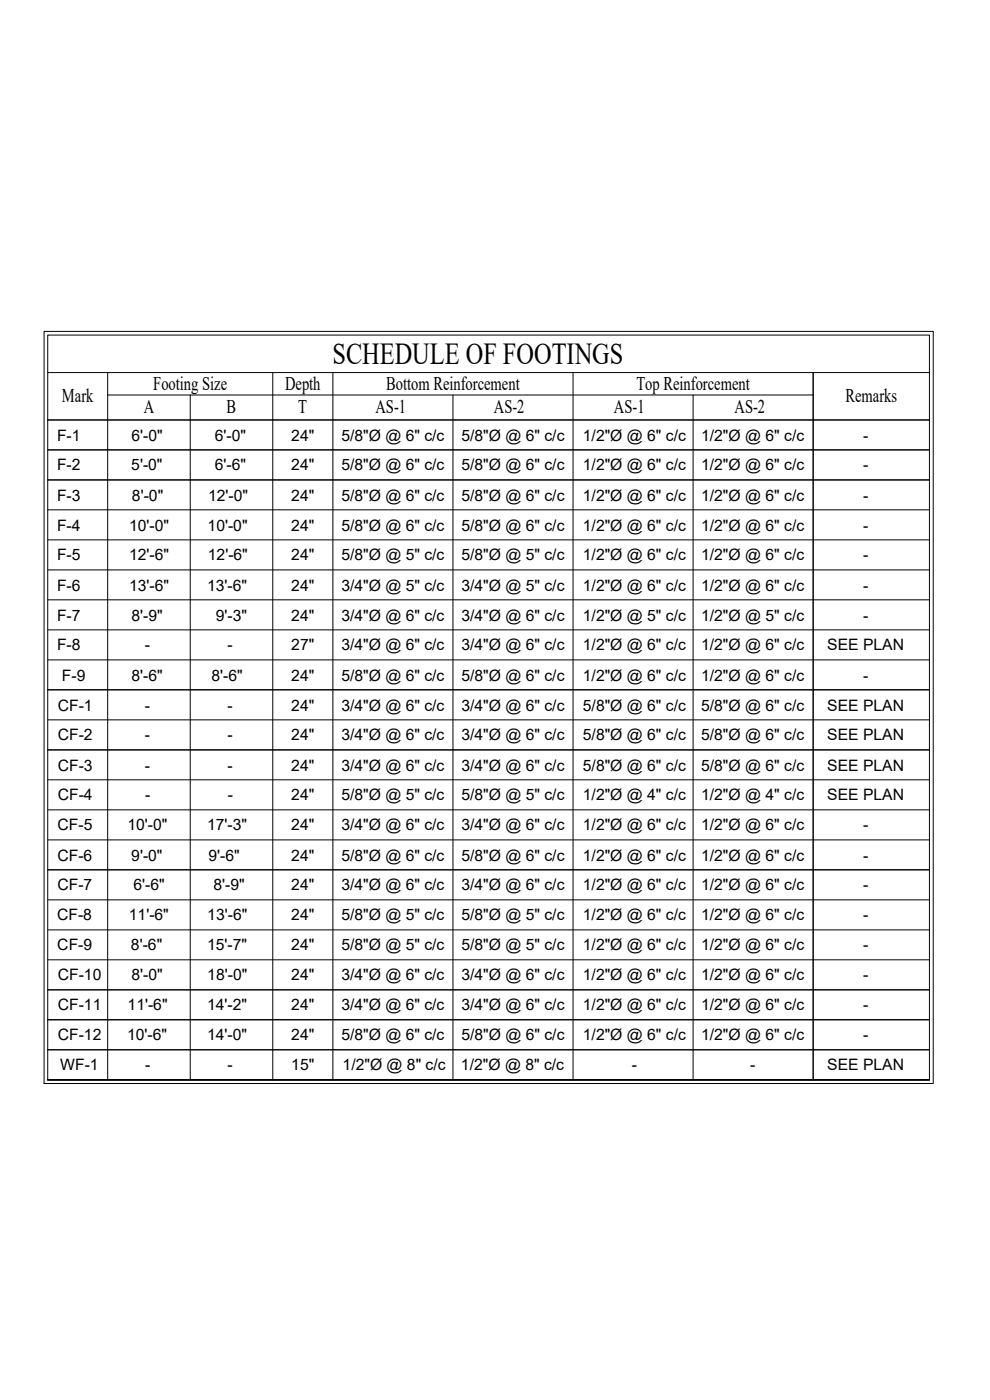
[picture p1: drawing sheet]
<svg xmlns="http://www.w3.org/2000/svg" width="297mm" height="420mm" viewBox="0 0 297 420" stroke-linecap="round" stroke-linejoin="round" font-family="sans-serif">
<defs><g id="words">
<text font-size="9.1" x="99.8" y="109.3">SCHEDULE OF FOOTINGS</text>
<g font-size="5.8">
<text x="46" y="117.2">Footing Size</text>
<text x="85.5" y="117.2">Depth</text>
<text x="115.8" y="117.2">Bottom Reinforcement</text>
<text x="190.9" y="117.2">Top Reinforcement</text>
<text x="18.6" y="120.5">Mark</text>
<text x="43.2" y="123.9">A</text>
<text x="68" y="123.9">B</text>
<text x="89.5" y="123.9">T</text>
<text x="112.7" y="123.9">AS-1</text>
<text x="148.2" y="123.9">AS-2</text>
<text x="184.2" y="123.9">AS-1</text>
<text x="220.4" y="123.9">AS-2</text>
<text x="253.7" y="120.5">Remarks</text>
</g>
<g font-size="4.7">
<text x="17.1" y="132.2">F-1</text>
<text x="39.5" y="132.2">6'-0&quot;</text>
<text x="64.4" y="132.2">6'-0&quot;</text>
<text x="87.4" y="132.2">24&quot;</text>
<text x="102.4" y="132.2">5/8&quot;Ø @ 6&quot; c/c</text>
<text x="138.4" y="132.2">5/8&quot;Ø @ 6&quot; c/c</text>
<text x="174.9" y="132.2">1/2&quot;Ø @ 6&quot; c/c</text>
<text x="210.4" y="132.2">1/2&quot;Ø @ 6&quot; c/c</text>
<text x="259" y="132.2">-</text>
<text x="17.1" y="141.2">F-2</text>
<text x="39.4" y="141.2">5'-0&quot;</text>
<text x="64.4" y="141.2">6'-6&quot;</text>
<text x="87.4" y="141.2">24&quot;</text>
<text x="102.4" y="141.2">5/8&quot;Ø @ 6&quot; c/c</text>
<text x="138.4" y="141.2">5/8&quot;Ø @ 6&quot; c/c</text>
<text x="174.9" y="141.2">1/2&quot;Ø @ 6&quot; c/c</text>
<text x="210.4" y="141.2">1/2&quot;Ø @ 6&quot; c/c</text>
<text x="259" y="141.2">-</text>
<text x="17.1" y="150.2">F-3</text>
<text x="39.6" y="150.2">8'-0&quot;</text>
<text x="62.4" y="150.2">12'-0&quot;</text>
<text x="87.4" y="150.2">24&quot;</text>
<text x="102.4" y="150.2">5/8&quot;Ø @ 6&quot; c/c</text>
<text x="138.4" y="150.2">5/8&quot;Ø @ 6&quot; c/c</text>
<text x="174.9" y="150.2">1/2&quot;Ø @ 6&quot; c/c</text>
<text x="210.4" y="150.2">1/2&quot;Ø @ 6&quot; c/c</text>
<text x="259" y="150.2">-</text>
<text x="17.1" y="159.2">F-4</text>
<text x="38.7" y="159.2">10'-0&quot;</text>
<text x="62.3" y="159.2">10'-0&quot;</text>
<text x="87.4" y="159.2">24&quot;</text>
<text x="102.4" y="159.2">5/8&quot;Ø @ 6&quot; c/c</text>
<text x="138.4" y="159.2">5/8&quot;Ø @ 6&quot; c/c</text>
<text x="174.9" y="159.2">1/2&quot;Ø @ 6&quot; c/c</text>
<text x="210.4" y="159.2">1/2&quot;Ø @ 6&quot; c/c</text>
<text x="259" y="159.2">-</text>
<text x="17.1" y="168.2">F-5</text>
<text x="38.7" y="168.2">12'-6&quot;</text>
<text x="62.4" y="168.2">12'-6&quot;</text>
<text x="87.4" y="168.2">24&quot;</text>
<text x="102.4" y="168.2">5/8&quot;Ø @ 5&quot; c/c</text>
<text x="138.4" y="168.2">5/8&quot;Ø @ 5&quot; c/c</text>
<text x="174.9" y="168.2">1/2&quot;Ø @ 6&quot; c/c</text>
<text x="210.4" y="168.2">1/2&quot;Ø @ 6&quot; c/c</text>
<text x="259" y="168.2">-</text>
<text x="17.1" y="177.2">F-6</text>
<text x="38.7" y="177.2">13'-6&quot;</text>
<text x="62.2" y="177.2">13'-6&quot;</text>
<text x="87.4" y="177.2">24&quot;</text>
<text x="102.4" y="177.2">3/4&quot;Ø @ 5&quot; c/c</text>
<text x="138.4" y="177.2">3/4&quot;Ø @ 5&quot; c/c</text>
<text x="174.9" y="177.2">1/2&quot;Ø @ 6&quot; c/c</text>
<text x="210.4" y="177.2">1/2&quot;Ø @ 6&quot; c/c</text>
<text x="259" y="177.2">-</text>
<text x="17.1" y="186.2">F-7</text>
<text x="39.5" y="186.2">8'-9&quot;</text>
<text x="64.8" y="186.2">9'-3&quot;</text>
<text x="87.4" y="186.2">24&quot;</text>
<text x="102.4" y="186.2">3/4&quot;Ø @ 6&quot; c/c</text>
<text x="138.4" y="186.2">3/4&quot;Ø @ 6&quot; c/c</text>
<text x="174.9" y="186.2">1/2&quot;Ø @ 5&quot; c/c</text>
<text x="210.4" y="186.2">1/2&quot;Ø @ 5&quot; c/c</text>
<text x="259" y="186.2">-</text>
<text x="17.1" y="195.2">F-8</text>
<text x="43.5" y="195.2">-</text>
<text x="68.3" y="195.2">-</text>
<text x="87.4" y="195.2">27&quot;</text>
<text x="102.4" y="195.2">3/4&quot;Ø @ 6&quot; c/c</text>
<text x="138.4" y="195.2">3/4&quot;Ø @ 6&quot; c/c</text>
<text x="174.9" y="195.2">1/2&quot;Ø @ 6&quot; c/c</text>
<text x="210.4" y="195.2">1/2&quot;Ø @ 6&quot; c/c</text>
<text x="248.2" y="195.2">SEE PLAN</text>
<text x="18.6" y="204.2">F-9</text>
<text x="39.5" y="204.2">8'-6&quot;</text>
<text x="63.4" y="204.2">8'-6&quot;</text>
<text x="87.4" y="204.2">24&quot;</text>
<text x="102.4" y="204.2">5/8&quot;Ø @ 6&quot; c/c</text>
<text x="138.4" y="204.2">5/8&quot;Ø @ 6&quot; c/c</text>
<text x="174.9" y="204.2">1/2&quot;Ø @ 6&quot; c/c</text>
<text x="210.4" y="204.2">1/2&quot;Ø @ 6&quot; c/c</text>
<text x="259" y="204.2">-</text>
<text x="17.3" y="213.2">CF-1</text>
<text x="43.5" y="213.2">-</text>
<text x="68.3" y="213.2">-</text>
<text x="87.4" y="213.2">24&quot;</text>
<text x="102.4" y="213.2">3/4&quot;Ø @ 6&quot; c/c</text>
<text x="138.4" y="213.2">3/4&quot;Ø @ 6&quot; c/c</text>
<text x="174.9" y="213.2">5/8&quot;Ø @ 6&quot; c/c</text>
<text x="210.4" y="213.2">5/8&quot;Ø @ 6&quot; c/c</text>
<text x="248.2" y="213.2">SEE PLAN</text>
<text x="17.3" y="222.2">CF-2</text>
<text x="43.5" y="222.2">-</text>
<text x="68.3" y="222.2">-</text>
<text x="87.4" y="222.2">24&quot;</text>
<text x="102.4" y="222.2">3/4&quot;Ø @ 6&quot; c/c</text>
<text x="138.4" y="222.2">3/4&quot;Ø @ 6&quot; c/c</text>
<text x="174.9" y="222.2">5/8&quot;Ø @ 6&quot; c/c</text>
<text x="210.4" y="222.2">5/8&quot;Ø @ 6&quot; c/c</text>
<text x="248.2" y="222.2">SEE PLAN</text>
<text x="17.3" y="231.2">CF-3</text>
<text x="43.5" y="231.2">-</text>
<text x="68.3" y="231.2">-</text>
<text x="87.4" y="231.2">24&quot;</text>
<text x="102.4" y="231.2">3/4&quot;Ø @ 6&quot; c/c</text>
<text x="138.4" y="231.2">3/4&quot;Ø @ 6&quot; c/c</text>
<text x="174.9" y="231.2">5/8&quot;Ø @ 6&quot; c/c</text>
<text x="210.4" y="231.2">5/8&quot;Ø @ 6&quot; c/c</text>
<text x="248.2" y="231.2">SEE PLAN</text>
<text x="17.3" y="240.2">CF-4</text>
<text x="43.6" y="240.2">-</text>
<text x="68.3" y="240.2">-</text>
<text x="87.4" y="240.2">24&quot;</text>
<text x="102.4" y="240.2">5/8&quot;Ø @ 5&quot; c/c</text>
<text x="138.4" y="240.2">5/8&quot;Ø @ 5&quot; c/c</text>
<text x="174.9" y="240.2">1/2&quot;Ø @ 4&quot; c/c</text>
<text x="210.4" y="240.2">1/2&quot;Ø @ 4&quot; c/c</text>
<text x="248.2" y="240.2">SEE PLAN</text>
<text x="17.3" y="249.2">CF-5</text>
<text x="38.2" y="249.2">10'-0&quot;</text>
<text x="62.2" y="249.2">17'-3&quot;</text>
<text x="87.4" y="249.2">24&quot;</text>
<text x="102.4" y="249.2">3/4&quot;Ø @ 6&quot; c/c</text>
<text x="138.4" y="249.2">3/4&quot;Ø @ 6&quot; c/c</text>
<text x="174.9" y="249.2">1/2&quot;Ø @ 6&quot; c/c</text>
<text x="210.4" y="249.2">1/2&quot;Ø @ 6&quot; c/c</text>
<text x="259" y="249.2">-</text>
<text x="17.2" y="258.2">CF-6</text>
<text x="39.4" y="258.2">9'-0&quot;</text>
<text x="62.6" y="258.2">9'-6&quot;</text>
<text x="87.4" y="258.2">24&quot;</text>
<text x="102.4" y="258.2">5/8&quot;Ø @ 6&quot; c/c</text>
<text x="138.4" y="258.2">5/8&quot;Ø @ 6&quot; c/c</text>
<text x="174.9" y="258.2">1/2&quot;Ø @ 6&quot; c/c</text>
<text x="210.4" y="258.2">1/2&quot;Ø @ 6&quot; c/c</text>
<text x="259" y="258.2">-</text>
<text x="17.2" y="267.2">CF-7</text>
<text x="40" y="267.2">6'-6&quot;</text>
<text x="64.1" y="267.2">8'-9&quot;</text>
<text x="87.4" y="267.2">24&quot;</text>
<text x="102.4" y="267.2">3/4&quot;Ø @ 6&quot; c/c</text>
<text x="138.4" y="267.2">3/4&quot;Ø @ 6&quot; c/c</text>
<text x="174.9" y="267.2">1/2&quot;Ø @ 6&quot; c/c</text>
<text x="210.4" y="267.2">1/2&quot;Ø @ 6&quot; c/c</text>
<text x="259" y="267.2">-</text>
<text x="17.1" y="276.2">CF-8</text>
<text x="38.7" y="276.2">11'-6&quot;</text>
<text x="62.2" y="276.2">13'-6&quot;</text>
<text x="87.4" y="276.2">24&quot;</text>
<text x="102.4" y="276.2">5/8&quot;Ø @ 5&quot; c/c</text>
<text x="138.4" y="276.2">5/8&quot;Ø @ 5&quot; c/c</text>
<text x="174.9" y="276.2">1/2&quot;Ø @ 6&quot; c/c</text>
<text x="210.4" y="276.2">1/2&quot;Ø @ 6&quot; c/c</text>
<text x="259" y="276.2">-</text>
<text x="17.2" y="285.3">CF-9</text>
<text x="39.3" y="285.3">8'-6&quot;</text>
<text x="62.2" y="285.3">15'-7&quot;</text>
<text x="87.4" y="285.3">24&quot;</text>
<text x="102.4" y="285.3">5/8&quot;Ø @ 5&quot; c/c</text>
<text x="138.4" y="285.3">5/8&quot;Ø @ 5&quot; c/c</text>
<text x="174.9" y="285.3">1/2&quot;Ø @ 6&quot; c/c</text>
<text x="210.4" y="285.3">1/2&quot;Ø @ 6&quot; c/c</text>
<text x="259" y="285.3">-</text>
<text x="17.3" y="294.2">CF-10</text>
<text x="39.4" y="294.2">8'-0&quot;</text>
<text x="62.2" y="294.2">18'-0&quot;</text>
<text x="87.4" y="294.2">24&quot;</text>
<text x="102.4" y="294.2">3/4&quot;Ø @ 6&quot; c/c</text>
<text x="138.4" y="294.2">3/4&quot;Ø @ 6&quot; c/c</text>
<text x="174.9" y="294.2">1/2&quot;Ø @ 6&quot; c/c</text>
<text x="210.4" y="294.2">1/2&quot;Ø @ 6&quot; c/c</text>
<text x="259" y="294.2">-</text>
<text x="17.3" y="303.2">CF-11</text>
<text x="38.3" y="303.2">11'-6&quot;</text>
<text x="62.2" y="303.2">14'-2&quot;</text>
<text x="87.4" y="303.2">24&quot;</text>
<text x="102.4" y="303.2">3/4&quot;Ø @ 6&quot; c/c</text>
<text x="138.4" y="303.2">3/4&quot;Ø @ 6&quot; c/c</text>
<text x="174.9" y="303.2">1/2&quot;Ø @ 6&quot; c/c</text>
<text x="210.4" y="303.2">1/2&quot;Ø @ 6&quot; c/c</text>
<text x="259" y="303.2">-</text>
<text x="17.3" y="312.3">CF-12</text>
<text x="38.2" y="312.3">10'-6&quot;</text>
<text x="62.1" y="312.3">14'-0&quot;</text>
<text x="87.4" y="312.3">24&quot;</text>
<text x="102.4" y="312.3">5/8&quot;Ø @ 6&quot; c/c</text>
<text x="138.4" y="312.3">5/8&quot;Ø @ 6&quot; c/c</text>
<text x="174.9" y="312.3">1/2&quot;Ø @ 6&quot; c/c</text>
<text x="210.4" y="312.3">1/2&quot;Ø @ 6&quot; c/c</text>
<text x="259" y="312.3">-</text>
<text x="18.1" y="321.2">WF-1</text>
<text x="43.5" y="321.2">-</text>
<text x="68.2" y="321.2">-</text>
<text x="87.4" y="321.2">15&quot;</text>
<text x="102.8" y="321.2">1/2&quot;Ø @ 8&quot; c/c</text>
<text x="138.3" y="321.2">1/2&quot;Ø @ 8&quot; c/c</text>
<text x="189.6" y="321.2">-</text>
<text x="225.1" y="321.2">-</text>
<text x="248.2" y="321.2">SEE PLAN</text>
</g>
</g></defs>
<!-- layer: S-SCHELUDEBORDER -->
<path d="M13.2 99.5h266.8v225.7h-266.8z" fill="none" stroke="#000" stroke-width=".3"/>
<!-- layer: S-SCHELUDEBOX -->
<g fill="none" stroke="#000" stroke-width=".3">
<path d="M14.3 100.6h264.6v223.5h-264.6zM14.3 111.8h264.6M32.3 111.8v212.3M32.3 118.5h211.7M57.1 118.5v205.6M81.8 111.8v212.3M99.9 111.8v212.3M135.9 118.5v205.6M171.9 111.8v212.3M208 118.5v205.6M244 111.8v212.3M14.3 126h264.6"/>
<path d="M14.3 135h264.6M14.3 144h264.6M14.3 153h264.6M14.3 162h264.6M14.3 171h264.6M14.3 189h264.6M14.3 198h264.6M14.3 180h264.6M14.3 207h264.6M14.3 216h264.6M14.3 225.1h264.6M14.3 234h264.6"/>
<path d="M14.3 243h264.6M14.3 252.1h264.6M14.3 270.1h264.6M14.3 261h264.6M14.3 279.1h264.6M14.3 297.1h264.6M14.3 288.1h264.6M14.3 306h264.6M14.3 315.1h264.6M14.3 324.1h264.6"/>
</g>
<use href="#words"/>
</svg>
